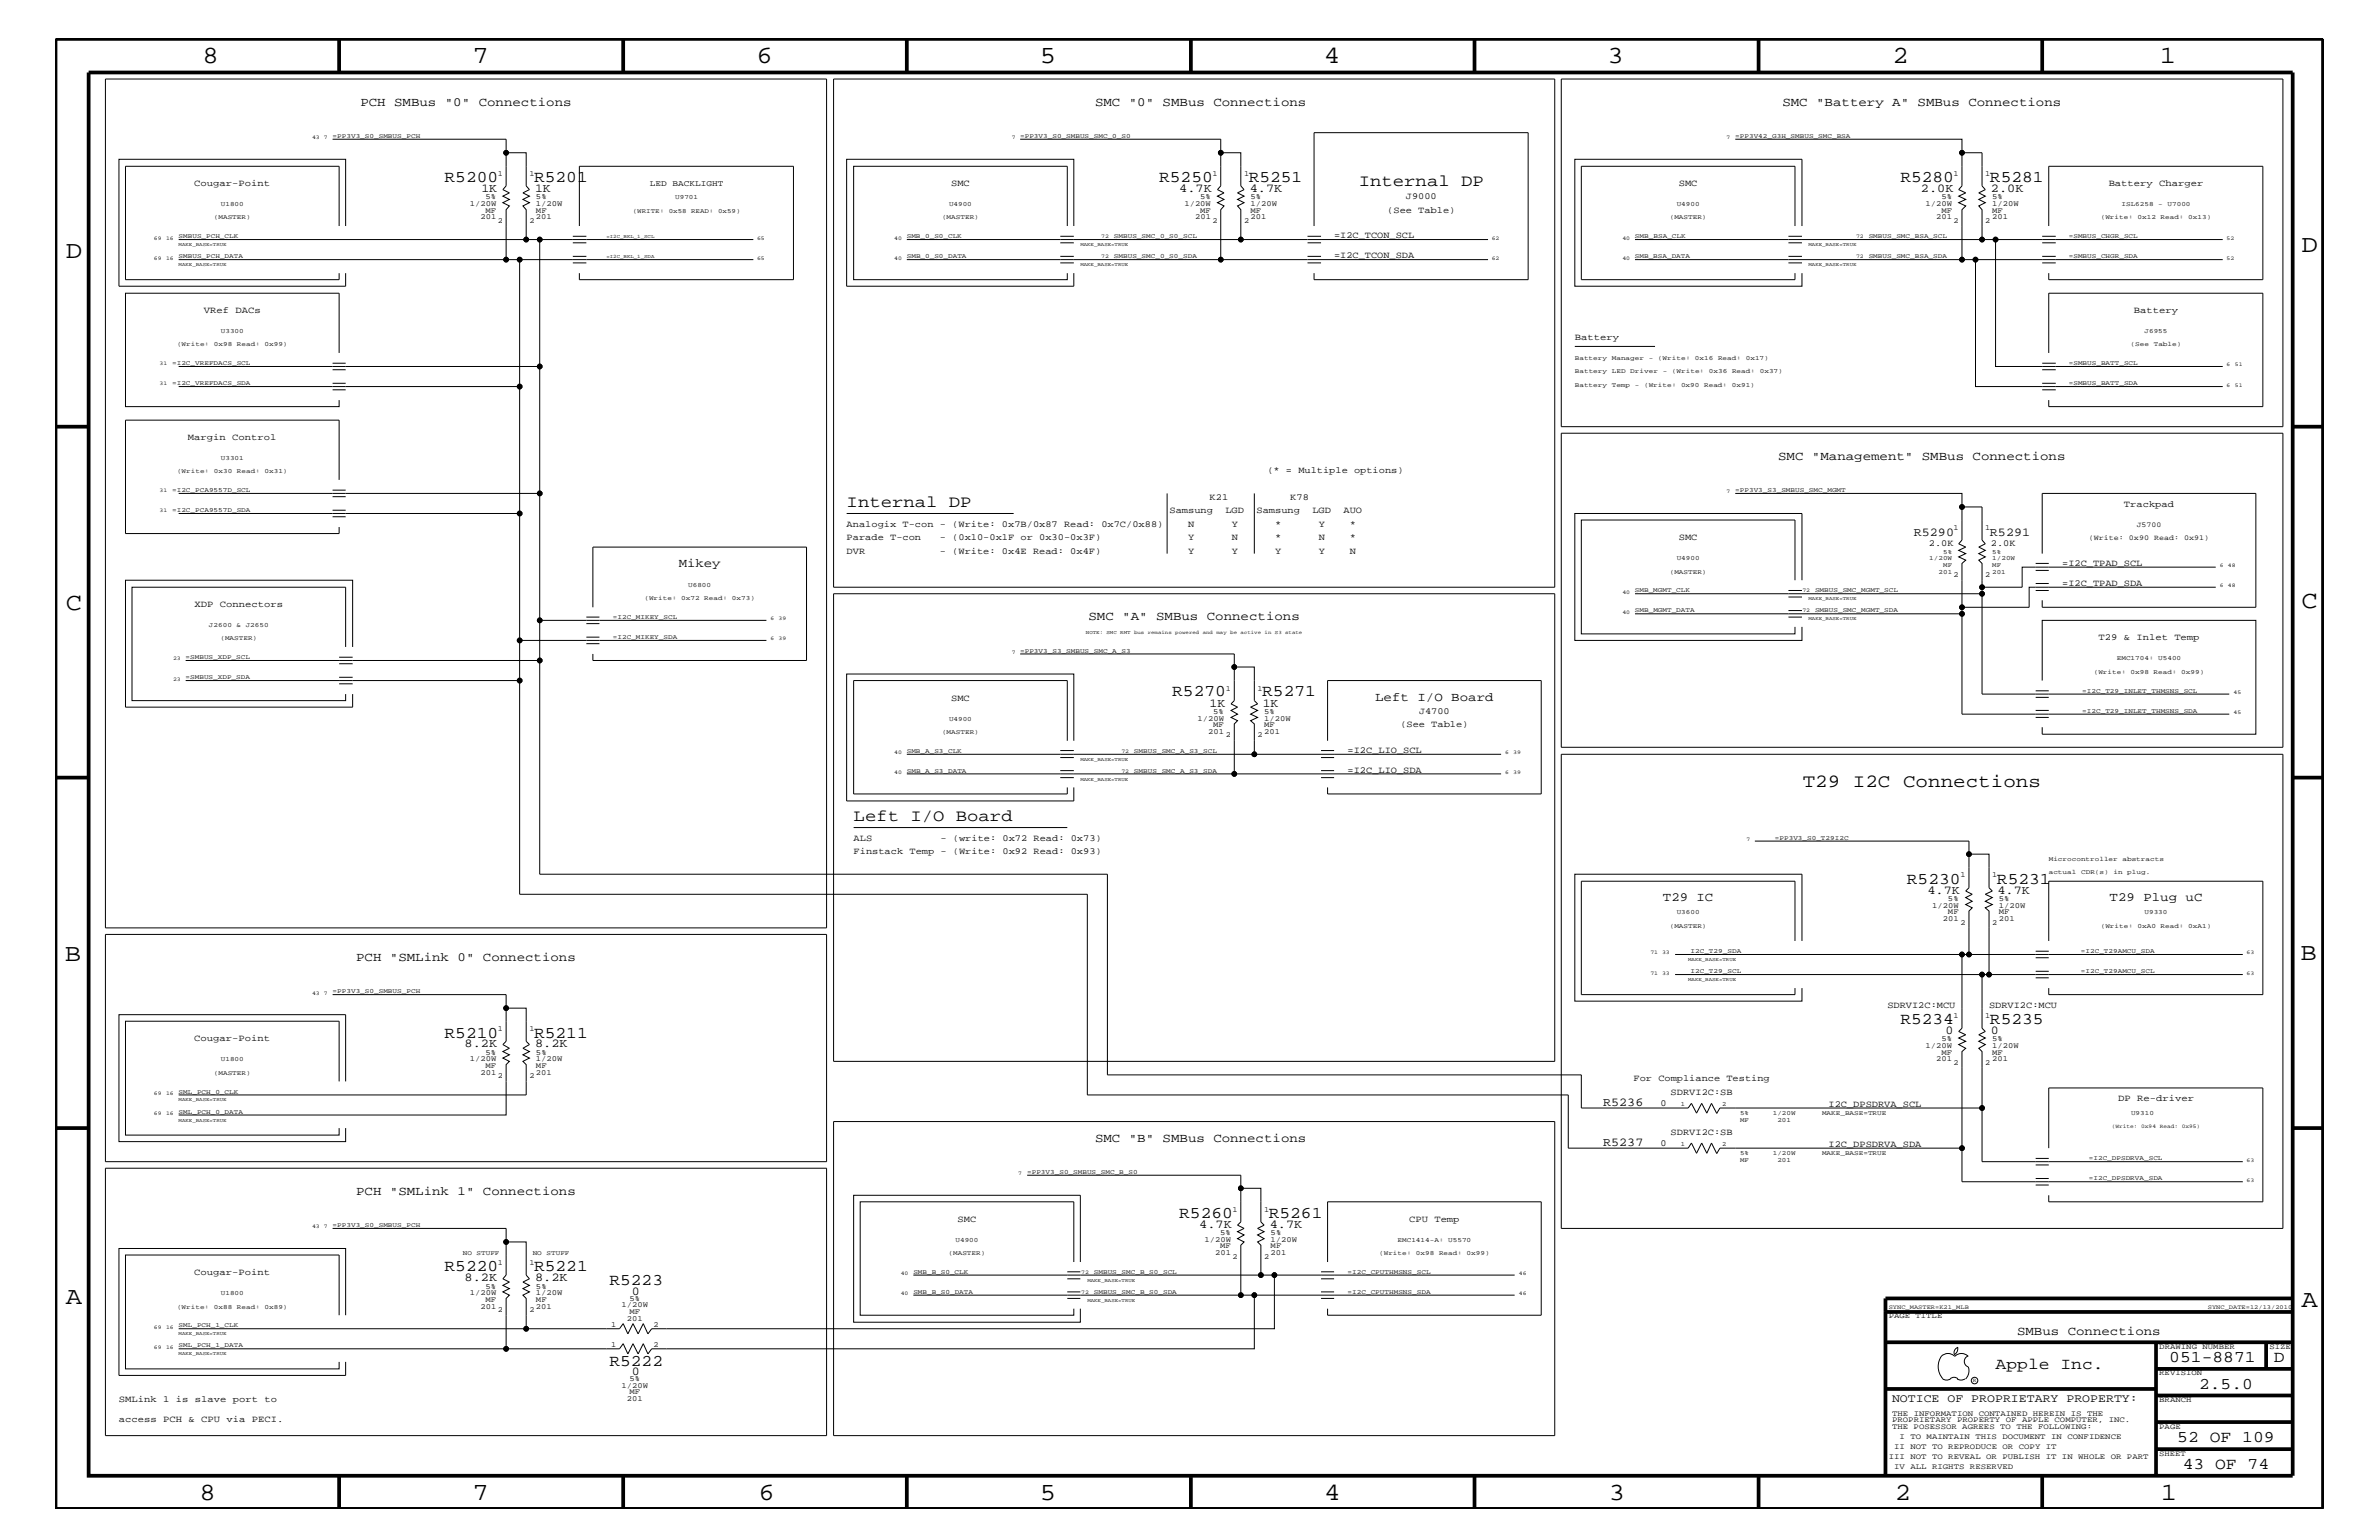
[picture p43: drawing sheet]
<svg xmlns="http://www.w3.org/2000/svg" width="432mm" height="279mm" viewBox="0 0 432 279" stroke-linecap="round" stroke-linejoin="round" font-family="sans-serif">
<defs><g id="words">
<g font-size="4.5">
<text x="36.7" y="11.5">8</text>
<text x="85.8" y="11.5">7</text>
<text x="137.3" y="11.5">6</text>
<text x="188.7" y="11.5">5</text>
<text x="240.3" y="11.5">4</text>
<text x="291.8" y="11.5">3</text>
<text x="343.5" y="11.5">2</text>
<text x="392" y="11.5">1</text>
<text x="11.9" y="46.8">D</text>
<text x="417.7" y="45.7">D</text>
<text x="11.9" y="110.6">C</text>
<text x="417.7" y="110.3">C</text>
<text x="11.8" y="174.3">B</text>
<text x="417.6" y="174.2">B</text>
<text x="11.9" y="236.7">A</text>
<text x="417.7" y="237.1">A</text>
<text x="36.2" y="272.1">8</text>
<text x="85.8" y="272.1">7</text>
<text x="137.7" y="272.1">6</text>
<text x="188.7" y="272.1">5</text>
<text x="240.4" y="272.1">4</text>
<text x="292" y="272.1">3</text>
<text x="343.9" y="272.1">2</text>
<text x="392.2" y="272.1">1</text>
</g>
<text font-size="3.4" x="327.2" y="142.9">T29 I2C Connections</text>
<g font-size="3">
<text x="80.7" y="33">R5200</text>
<text x="96.9" y="33">R5201</text>
<text x="210.4" y="33">R5250</text>
<text x="226.7" y="33">R5251</text>
<text x="246.6" y="33.7">Internal DP</text>
<text x="344.9" y="33">R5280</text>
<text x="361.2" y="33">R5281</text>
<text x="153.7" y="92">Internal DP</text>
<text x="212.8" y="126.4">R5270</text>
<text x="229.1" y="126.4">R5271</text>
<text x="154.9" y="149">Left I/O Board</text>
<text x="346.1" y="160.3">R5230</text>
<text x="362.5" y="160.3">R5231</text>
<text x="344.9" y="185.8">R5234</text>
<text x="361.2" y="185.8">R5235</text>
<text x="80.7" y="188.2">R5210</text>
<text x="96.9" y="188.2">R5211</text>
<text x="214" y="220.9">R5260</text>
<text x="230.3" y="220.9">R5261</text>
<text x="80.7" y="230.7">R5220</text>
<text x="96.9" y="230.7">R5221</text>
<text x="110.6" y="233.2">R5223</text>
<text x="110.6" y="247.8">R5222</text>
<text x="362.2" y="248.4">Apple Inc.</text>
<text x="393.7" y="247.1">051-8871</text>
<text x="399.2" y="252">2.5.0</text>
<text x="412.7" y="247.1">D</text>
<text x="395.2" y="261.6">52 OF 109</text>
<text x="396.2" y="266.6">43 OF 74</text>
</g>
<g font-size="2.3">
<text x="65.4" y="19.2">PCH SMBus &quot;0&quot; Connections</text>
<text x="198.8" y="19.2">SMC &quot;0&quot; SMBus Connections</text>
<text x="323.5" y="19.2">SMC &quot;Battery A&quot; SMBus Connections</text>
<text x="322.7" y="83.5">SMC &quot;Management&quot; SMBus Connections</text>
<text x="123.2" y="102.9">Mikey</text>
<text x="197.6" y="112.6">SMC &quot;A&quot; SMBus Connections</text>
<text x="249.6" y="127.1">Left I/O Board</text>
<text x="301.8" y="163.5">T29 IC</text>
<text x="382.9" y="163.5">T29 Plug uC</text>
<text x="64.6" y="174.4">PCH &quot;SMLink 0&quot; Connections</text>
<text x="198.8" y="207.1">SMC &quot;B&quot; SMBus Connections</text>
<text x="64.6" y="216.9">PCH &quot;SMLink 1&quot; Connections</text>
<text x="366.1" y="242.3">SMBus Connections</text>
</g>
<g font-size="2.2">
<text x="87.4" y="34.8">1K</text>
<text x="97.1" y="34.8">1K</text>
<text x="214" y="34.8">4.7K</text>
<text x="226.8" y="34.8">4.7K</text>
<text x="348.7" y="34.8">2.0K</text>
<text x="361.4" y="34.8">2.0K</text>
<text x="347.4" y="97.3">R5290</text>
<text x="361.2" y="97.3">R5291</text>
<text x="219.5" y="128.2">1K</text>
<text x="229.2" y="128.2">1K</text>
<text x="349.8" y="162.2">4.7K</text>
<text x="362.5" y="162.2">4.7K</text>
<text x="84.3" y="190">8.2K</text>
<text x="97.1" y="190">8.2K</text>
<text x="353.1" y="187.6">0</text>
<text x="361.4" y="187.6">0</text>
<text x="291" y="200.7">R5236</text>
<text x="291" y="208">R5237</text>
<text x="217.7" y="222.8">4.7K</text>
<text x="230.5" y="222.8">4.7K</text>
<text x="84.3" y="232.4">8.2K</text>
<text x="97.1" y="232.4">8.2K</text>
<text x="114.7" y="234.9">0</text>
<text x="114.7" y="249.5">0</text>
</g>
<text font-size="2.1" x="343.4" y="254.4">NOTICE OF PROPRIETARY PROPERTY:</text>
<g font-size="1.7">
<text x="35.3" y="33.7">Cougar-Point</text>
<text x="172.6" y="33.7">SMC</text>
<text x="304.7" y="33.7">SMC</text>
<text x="382.7" y="33.7">Battery Charger</text>
<text x="251.8" y="38.6">(See Table)</text>
<text x="255.2" y="36.2">J9000</text>
<text x="242.1" y="43.2">=I2C_TCON_SCL</text>
<text x="242.1" y="46.8">=I2C_TCON_SDA</text>
<text x="37" y="56.8">VRef DACs</text>
<text x="387.3" y="56.8">Battery</text>
<text x="285.8" y="61.7">Battery</text>
<text x="34.1" y="79.9">Margin Control</text>
<text x="230" y="85.9">(* = Multiple options)</text>
<text x="153.7" y="95.6">Analogix T-con - (Write: 0x7B/0x87 Read: 0x7C/0x88)</text>
<text x="212.3" y="93.2">Samsung</text>
<text x="215.7" y="95.6">N</text>
<text x="219.5" y="90.7">K21</text>
<text x="222.4" y="93.2">LGD</text>
<text x="223.6" y="95.6">Y</text>
<text x="228.1" y="93.2">Samsung</text>
<text x="231.5" y="95.6">*</text>
<text x="234.2" y="90.7">K78</text>
<text x="238.2" y="93.2">LGD</text>
<text x="239.4" y="95.6">Y</text>
<text x="243.8" y="93.2">AUO</text>
<text x="245" y="95.6">*</text>
<text x="385.5" y="92">Trackpad</text>
<text x="153.7" y="100.4">DVR</text>
<text x="153.7" y="98">Parade T-con</text>
<text x="170.6" y="100.4">- (Write: 0x4E Read: 0x4F)</text>
<text x="170.6" y="98">- (0x10-0x1F or 0x30-0x3F)</text>
<text x="215.7" y="100.4">Y</text>
<text x="215.7" y="98">Y</text>
<text x="223.6" y="100.4">Y</text>
<text x="223.6" y="98">N</text>
<text x="231.5" y="100.4">Y</text>
<text x="231.5" y="98">*</text>
<text x="239.4" y="100.4">Y</text>
<text x="239.4" y="98">N</text>
<text x="245" y="100.4">N</text>
<text x="245" y="98">*</text>
<text x="304.7" y="98">SMC</text>
<text x="350.1" y="99.1">2.0K</text>
<text x="361.4" y="99.1">2.0K</text>
<text x="374.3" y="106.3">=I2C_TPAD_SDA</text>
<text x="374.3" y="102.6">=I2C_TPAD_SCL</text>
<text x="35.3" y="110.2">XDP Connectors</text>
<text x="380.9" y="116.2">T29 &amp; Inlet Temp</text>
<text x="172.6" y="127.1">SMC</text>
<text x="254.2" y="131.9">(See Table)</text>
<text x="257.6" y="129.6">J4700</text>
<text x="244.6" y="136.6">=I2C_LIO_SCL</text>
<text x="244.6" y="140.2">=I2C_LIO_SDA</text>
<text x="154.9" y="155">Finstack Temp - (Write: 0x92 Read: 0x93)</text>
<text x="154.9" y="152.6">ALS</text>
<text x="170.7" y="152.6">- (write: 0x72 Read: 0x73)</text>
<text x="342.6" y="182.9">SDRVI2C:MCU</text>
<text x="361" y="182.9">SDRVI2C:MCU</text>
<text x="35.3" y="188.9">Cougar-Point</text>
<text x="296.5" y="196.2">For Compliance Testing</text>
<text x="301.4" y="200.6">0</text>
<text x="303.2" y="198.7">SDRVI2C:SB</text>
<text x="331.9" y="200.9">I2C_DPSDRVA_SCL</text>
<text x="384.4" y="199.8">DP Re-driver</text>
<text x="301.4" y="207.9">0</text>
<text x="303.2" y="205.9">SDRVI2C:SB</text>
<text x="331.9" y="208.1">I2C_DPSDRVA_SDA</text>
<text x="173.8" y="221.7">SMC</text>
<text x="255.8" y="221.7">CPU Temp</text>
<text x="35.3" y="231.3">Cougar-Point</text>
<text x="21.6" y="254.4">SMLink 1 is slave port to</text>
<text x="21.6" y="258">access PCH &amp; CPU via PECI.</text>
</g>
<text font-size="1.5" x="117.9" y="33.7">LED BACKLIGHT</text>
<g font-size="1.4">
<text x="90.3" y="31.9">1</text>
<text x="96.1" y="31.9">1</text>
<text x="220" y="31.9">1</text>
<text x="225.8" y="31.9">1</text>
<text x="354.6" y="31.9">1</text>
<text x="360.3" y="31.9">1</text>
<text x="85.3" y="37.4">1/20W</text>
<text x="87.2" y="39.8">201</text>
<text x="88.1" y="38.6">MF</text>
<text x="88.1" y="36.2">5%</text>
<text x="90.3" y="40.4">2</text>
<text x="96.1" y="40.4">2</text>
<text x="97.3" y="37.4">1/20W</text>
<text x="97.3" y="36.2">5%</text>
<text x="97.3" y="38.6">MF</text>
<text x="97.3" y="39.8">201</text>
<text x="215" y="37.4">1/20W</text>
<text x="216.9" y="39.8">201</text>
<text x="217.8" y="36.2">5%</text>
<text x="217.8" y="38.6">MF</text>
<text x="220" y="40.4">2</text>
<text x="225.8" y="40.4">2</text>
<text x="227" y="37.4">1/20W</text>
<text x="227" y="36.2">5%</text>
<text x="227" y="38.6">MF</text>
<text x="227" y="39.8">201</text>
<text x="349.5" y="37.4">1/20W</text>
<text x="351.5" y="39.8">201</text>
<text x="352.4" y="36.2">5%</text>
<text x="352.4" y="38.6">MF</text>
<text x="354.6" y="40.4">2</text>
<text x="360.3" y="40.4">2</text>
<text x="361.6" y="39.8">201</text>
<text x="361.6" y="37.4">1/20W</text>
<text x="361.6" y="36.2">5%</text>
<text x="361.6" y="38.6">MF</text>
<text x="387.8" y="95.6">J5700</text>
<text x="354.6" y="96.2">1</text>
<text x="360.3" y="96.2">1</text>
<text x="379.1" y="98">(Write: 0x90 Read: 0x91)</text>
<text x="354.6" y="104.7">2</text>
<text x="360.3" y="104.7">2</text>
<text x="222.5" y="125.3">1</text>
<text x="228.3" y="125.3">1</text>
<text x="217.3" y="130.8">1/20W</text>
<text x="220.2" y="131.9">MF</text>
<text x="220.2" y="129.6">5%</text>
<text x="229.4" y="131.9">MF</text>
<text x="229.4" y="130.8">1/20W</text>
<text x="229.4" y="129.6">5%</text>
<text x="219.3" y="133.2">201</text>
<text x="222.5" y="133.8">2</text>
<text x="228.3" y="133.8">2</text>
<text x="229.4" y="133.2">201</text>
<text x="355.9" y="159.2">1</text>
<text x="361.6" y="159.2">1</text>
<text x="350.7" y="164.7">1/20W</text>
<text x="352.6" y="167.1">201</text>
<text x="353.6" y="165.9">MF</text>
<text x="353.6" y="163.5">5%</text>
<text x="355.9" y="167.8">2</text>
<text x="361.6" y="167.8">2</text>
<text x="362.8" y="167.1">201</text>
<text x="362.8" y="165.9">MF</text>
<text x="362.8" y="164.7">1/20W</text>
<text x="362.8" y="163.5">5%</text>
<text x="354.6" y="184.7">1</text>
<text x="360.3" y="184.7">1</text>
<text x="88.1" y="191.4">5%</text>
<text x="90.3" y="187.1">1</text>
<text x="96.1" y="187.1">1</text>
<text x="97.3" y="191.4">5%</text>
<text x="349.5" y="190.2">1/20W</text>
<text x="352.4" y="188.9">5%</text>
<text x="352.4" y="191.4">MF</text>
<text x="361.6" y="188.9">5%</text>
<text x="361.6" y="190.2">1/20W</text>
<text x="361.6" y="191.4">MF</text>
<text x="85.3" y="192.6">1/20W</text>
<text x="87.2" y="195">201</text>
<text x="88.1" y="193.7">MF</text>
<text x="90.3" y="195.6">2</text>
<text x="96.1" y="195.6">2</text>
<text x="97.3" y="192.6">1/20W</text>
<text x="97.3" y="193.7">MF</text>
<text x="97.3" y="195">201</text>
<text x="351.5" y="192.6">201</text>
<text x="354.6" y="193.2">2</text>
<text x="360.3" y="193.2">2</text>
<text x="361.6" y="192.6">201</text>
<text x="223.7" y="219.8">1</text>
<text x="229.4" y="219.8">1</text>
<text x="218.6" y="225.3">1/20W</text>
<text x="220.6" y="227.7">201</text>
<text x="221.5" y="224.1">5%</text>
<text x="221.5" y="226.5">MF</text>
<text x="230.6" y="226.5">MF</text>
<text x="230.6" y="225.3">1/20W</text>
<text x="230.6" y="224.1">5%</text>
<text x="230.6" y="227.7">201</text>
<text x="88.1" y="233.8">5%</text>
<text x="90.3" y="229.6">1</text>
<text x="96.1" y="229.6">1</text>
<text x="97.3" y="233.8">5%</text>
<text x="223.7" y="228.4">2</text>
<text x="229.4" y="228.4">2</text>
<text x="85.3" y="235">1/20W</text>
<text x="87.2" y="237.4">201</text>
<text x="88.1" y="236.2">MF</text>
<text x="90.3" y="238">2</text>
<text x="96.1" y="238">2</text>
<text x="97.3" y="236.2">MF</text>
<text x="97.3" y="235">1/20W</text>
<text x="97.3" y="237.4">201</text>
<text x="112.8" y="237.2">1/20W</text>
<text x="113.8" y="239.6">201</text>
<text x="114.3" y="236">5%</text>
<text x="114.3" y="238.4">MF</text>
<text x="342.8" y="239.2">PAGE TITLE</text>
<text x="110.9" y="240.7">1</text>
<text x="110.9" y="244.4">1</text>
<text x="118.6" y="240.7">2</text>
<text x="118.6" y="244.4">2</text>
<text x="391.9" y="244.7">DRAWING NUMBER</text>
<text x="411.9" y="244.7">SIZE</text>
<text x="112.8" y="251.7">1/20W</text>
<text x="114.3" y="250.6">5%</text>
<text x="391.9" y="249.5">REVISION</text>
<text x="113.8" y="254.2">201</text>
<text x="114.3" y="252.9">MF</text>
<text x="343.4" y="256.8">THE INFORMATION CONTAINED HEREIN IS THE</text>
<text x="391.9" y="254.4">BRANCH</text>
<text x="343.4" y="259.3">THE POSESSOR AGREES TO THE FOLLOWING:</text>
<text x="343.4" y="258">PROPRIETARY PROPERTY OF APPLE COMPUTER, INC.</text>
<text x="343.8" y="262.9">II NOT TO REPRODUCE OR COPY IT</text>
<text x="344.8" y="261.1">I TO MAINTAIN THIS DOCUMENT IN CONFIDENCE</text>
<text x="391.9" y="259.3">PAGE</text>
<text x="342.8" y="264.7">III NOT TO REVEAL OR PUBLISH IT IN WHOLE OR PART</text>
<text x="343.8" y="266.6">IV ALL RIGHTS RESERVED</text>
<text x="391.9" y="264.1">SHEET</text>
</g>
<g font-size="1.2">
<text x="60.4" y="25">=PP3V3_S0_SMBUS_PCH</text>
<text x="185.2" y="25">=PP3V3_S0_SMBUS_SMC_0_S0</text>
<text x="315" y="25">=PP3V42_G3H_SMBUS_SMC_BSA</text>
<text x="38.8" y="39.8">(MASTER)</text>
<text x="40.1" y="37.4">U1800</text>
<text x="114.9" y="38.6">(WRITE: 0x58 READ: 0x59)</text>
<text x="122.6" y="36.2">U9701</text>
<text x="171" y="39.8">(MASTER)</text>
<text x="172.3" y="37.4">U4900</text>
<text x="303.1" y="39.8">(MASTER)</text>
<text x="304.3" y="37.4">U4900</text>
<text x="381.3" y="39.8">(Write:</text>
<text x="385.1" y="37.4">ISL6258</text>
<text x="388" y="39.8">0x12</text>
<text x="391.7" y="37.4">-</text>
<text x="392.2" y="39.8">Read:</text>
<text x="393.4" y="37.4">U7000</text>
<text x="397.2" y="39.8">0x13)</text>
<text x="32.4" y="43.2">SMBUS_PCH_CLK</text>
<text x="32.4" y="46.8">SMBUS_PCH_DATA</text>
<text x="164.6" y="46.8">SMB_0_S0_DATA</text>
<text x="164.6" y="43.2">SMB_0_S0_CLK</text>
<text x="202.2" y="46.8">SMBUS_SMC_0_S0_SDA</text>
<text x="202.2" y="43.2">SMBUS_SMC_0_S0_SCL</text>
<text x="296.8" y="46.8">SMB_BSA_DATA</text>
<text x="296.8" y="43.2">SMB_BSA_CLK</text>
<text x="339.2" y="46.8">SMBUS_SMC_BSA_SDA</text>
<text x="339.2" y="43.2">SMBUS_SMC_BSA_SCL</text>
<text x="375.5" y="46.8">=SMBUS_CHGR_SDA</text>
<text x="375.5" y="43.2">=SMBUS_CHGR_SCL</text>
<text x="32.1" y="62.9">(Write:</text>
<text x="38.8" y="62.9">0x98</text>
<text x="40.1" y="60.4">U3300</text>
<text x="43" y="62.9">Read:</text>
<text x="48" y="62.9">0x99)</text>
<text x="285.8" y="65.3">Battery</text>
<text x="292.5" y="65.3">Manager</text>
<text x="299.3" y="65.3">-</text>
<text x="300.9" y="65.3">(Write:</text>
<text x="307.6" y="65.3">0x16</text>
<text x="311.8" y="65.3">Read:</text>
<text x="316.9" y="65.3">0x17)</text>
<text x="386.7" y="62.9">(See</text>
<text x="389.3" y="60.4">J6955</text>
<text x="390.9" y="62.9">Table)</text>
<text x="31.2" y="69.9">=I2C_VREFDACS_SDA</text>
<text x="31.2" y="66.2">=I2C_VREFDACS_SCL</text>
<text x="285.8" y="70.1">Battery</text>
<text x="285.8" y="67.7">Battery</text>
<text x="292.5" y="70.1">Temp</text>
<text x="292.5" y="67.7">LED</text>
<text x="295.9" y="67.7">Driver</text>
<text x="296.7" y="70.1">-</text>
<text x="298.4" y="70.1">(Write:</text>
<text x="301.8" y="67.7">-</text>
<text x="303.5" y="67.7">(Write:</text>
<text x="305.1" y="70.1">0x90</text>
<text x="309.3" y="70.1">Read:</text>
<text x="310.2" y="67.7">0x36</text>
<text x="314.3" y="70.1">0x91)</text>
<text x="314.4" y="67.7">Read:</text>
<text x="319.4" y="67.7">0x37)</text>
<text x="375.5" y="66.2">=SMBUS_BATT_SCL</text>
<text x="375.5" y="69.9">=SMBUS_BATT_SDA</text>
<text x="40.1" y="83.5">U3301</text>
<text x="31.2" y="89.3">=I2C_PCA9557D_SCL</text>
<text x="32.1" y="85.9">(Write:</text>
<text x="38.8" y="85.9">0x30</text>
<text x="43" y="85.9">Read:</text>
<text x="48" y="85.9">0x31)</text>
<text x="315" y="89.3">=PP3V3_S3_SMBUS_SMC_MGMT</text>
<text x="31.2" y="92.9">=I2C_PCA9557D_SDA</text>
<text x="304.3" y="101.6">U4900</text>
<text x="350.2" y="101.6">1/20W</text>
<text x="352.7" y="100.4">5%</text>
<text x="361.6" y="100.4">5%</text>
<text x="361.6" y="101.6">1/20W</text>
<text x="124.9" y="106.5">U6800</text>
<text x="296.8" y="107.5">SMB_MGMT_CLK</text>
<text x="303.1" y="104.1">(MASTER)</text>
<text x="329.4" y="107.5">SMBUS_SMC_MGMT_SCL</text>
<text x="351.9" y="104.1">201</text>
<text x="352.7" y="102.9">MF</text>
<text x="361.6" y="102.9">MF</text>
<text x="361.6" y="104.1">201</text>
<text x="37.9" y="113.7">J2600</text>
<text x="42.9" y="113.7">&amp;</text>
<text x="44.6" y="113.7">J2650</text>
<text x="111.3" y="112.3">=I2C_MIKEY_SCL</text>
<text x="117" y="108.9">(Write:</text>
<text x="123.7" y="108.9">0x72</text>
<text x="127.8" y="108.9">Read:</text>
<text x="132.9" y="108.9">0x73)</text>
<text x="296.8" y="111.1">SMB_MGMT_DATA</text>
<text x="329.4" y="111.1">SMBUS_SMC_MGMT_SDA</text>
<text x="33.7" y="119.6">=SMBUS_XDP_SCL</text>
<text x="40" y="116.2">(MASTER)</text>
<text x="111.3" y="115.9">=I2C_MIKEY_SDA</text>
<text x="185.2" y="118.4">=PP3V3_S3_SMBUS_SMC_A_S3</text>
<text x="384.2" y="119.8">EMC1704:</text>
<text x="391.7" y="119.8">U5400</text>
<text x="33.7" y="123.2">=SMBUS_XDP_SDA</text>
<text x="378" y="125.7">=I2C_T29_INLET_THMSNS_SCL</text>
<text x="380" y="122.3">(Write:</text>
<text x="386.7" y="122.3">0x98</text>
<text x="390.9" y="122.3">Read:</text>
<text x="395.9" y="122.3">0x99)</text>
<text x="172.3" y="130.8">U4900</text>
<text x="378" y="129.3">=I2C_T29_INLET_THMSNS_SDA</text>
<text x="164.6" y="136.6">SMB_A_S3_CLK</text>
<text x="171" y="133.2">(MASTER)</text>
<text x="205.8" y="136.6">SMBUS_SMC_A_S3_SCL</text>
<text x="164.6" y="140.2">SMB_A_S3_DATA</text>
<text x="205.8" y="140.2">SMBUS_SMC_A_S3_SDA</text>
<text x="322.2" y="152.3">=PP3V3_S0_T29I2C</text>
<text x="371.9" y="156.2">Microcontroller</text>
<text x="371.9" y="158.6">actual</text>
<text x="377.7" y="158.6">CDR(s)</text>
<text x="383.6" y="158.6">in</text>
<text x="385.2" y="156.2">abstracts</text>
<text x="386.1" y="158.6">plug.</text>
<text x="304.3" y="165.9">U3600</text>
<text x="389.3" y="165.9">U9330</text>
<text x="303.1" y="168.3">(MASTER)</text>
<text x="306.8" y="172.9">I2C_T29_SDA</text>
<text x="377.7" y="172.9">=I2C_T29AMCU_SDA</text>
<text x="381.3" y="168.3">(Write:</text>
<text x="388" y="168.3">0xA0</text>
<text x="392.2" y="168.3">Read:</text>
<text x="397.2" y="168.3">0xA1)</text>
<text x="306.8" y="176.6">I2C_T29_SCL</text>
<text x="377.7" y="176.6">=I2C_T29AMCU_SCL</text>
<text x="60.4" y="180.2">=PP3V3_S0_SMBUS_PCH</text>
<text x="38.8" y="195">(MASTER)</text>
<text x="40.1" y="192.6">U1800</text>
<text x="32.4" y="198.4">SML_PCH_0_CLK</text>
<text x="32.4" y="202">SML_PCH_0_DATA</text>
<text x="305.1" y="200.7">1</text>
<text x="312.6" y="200.7">2</text>
<text x="315.8" y="203.5">MF</text>
<text x="315.8" y="202.3">5%</text>
<text x="321.8" y="202.3">1/20W</text>
<text x="322.6" y="203.5">201</text>
<text x="330.7" y="202.3">MAKE_BASE=TRUE</text>
<text x="386.8" y="202.3">U9310</text>
<text x="305.1" y="208">1</text>
<text x="312.6" y="208">2</text>
<text x="315.8" y="209.6">5%</text>
<text x="321.8" y="209.6">1/20W</text>
<text x="330.7" y="209.6">MAKE_BASE=TRUE</text>
<text x="186.4" y="213">=PP3V3_S0_SMBUS_SMC_B_S0</text>
<text x="315.8" y="210.8">MF</text>
<text x="322.6" y="210.8">201</text>
<text x="379.1" y="214.2">=I2C_DPSDRVA_SDA</text>
<text x="379.1" y="210.5">=I2C_DPSDRVA_SCL</text>
<text x="60.4" y="222.6">=PP3V3_S0_SMBUS_PCH</text>
<text x="84" y="227.7">NO</text>
<text x="86.5" y="227.7">STUFF</text>
<text x="96.7" y="227.7">NO</text>
<text x="99.2" y="227.7">STUFF</text>
<text x="172.2" y="227.7">(MASTER)</text>
<text x="173.4" y="225.3">U4900</text>
<text x="250.3" y="227.7">(Write:</text>
<text x="253.7" y="225.3">EMC1414-A:</text>
<text x="257" y="227.7">0x98</text>
<text x="261.2" y="227.7">Read:</text>
<text x="262.9" y="225.3">U5570</text>
<text x="266.2" y="227.7">0x99)</text>
<text x="165.8" y="231.1">SMB_B_S0_CLK</text>
<text x="198.5" y="231.1">SMBUS_SMC_B_S0_SCL</text>
<text x="244.6" y="231.1">=I2C_CPUTHMSNS_SCL</text>
<text x="32.1" y="237.4">(Write:</text>
<text x="38.8" y="237.4">0x88</text>
<text x="40.1" y="235">U1800</text>
<text x="43" y="237.4">Read:</text>
<text x="48" y="237.4">0x89)</text>
<text x="165.8" y="234.7">SMB_B_S0_DATA</text>
<text x="198.5" y="234.7">SMBUS_SMC_B_S0_SDA</text>
<text x="244.6" y="234.7">=I2C_CPUTHMSNS_SDA</text>
<text x="32.4" y="244.5">SML_PCH_1_DATA</text>
<text x="32.4" y="240.8">SML_PCH_1_CLK</text>
</g>
<g font-size="1.1">
<text x="342.8" y="237.4">SYNC_MASTER=K21_MLB</text>
<text x="400.7" y="237.4">SYNC_DATE=12/13/2010</text>
</g>
<g font-size="1">
<text x="56.6" y="25.3">43 7</text>
<text x="183.6" y="25.3">7</text>
<text x="313.4" y="25.3">7</text>
<text x="27.9" y="47.1">69</text>
<text x="27.9" y="43.5">69</text>
<text x="30.1" y="47.1">16</text>
<text x="30.1" y="43.5">16</text>
<text x="137.4" y="43.5">65</text>
<text x="137.4" y="47.1">65</text>
<text x="162.3" y="47.1">40</text>
<text x="162.3" y="43.5">40</text>
<text x="199.9" y="46.8">72</text>
<text x="199.9" y="43.2">72</text>
<text x="270.8" y="43.5">62</text>
<text x="270.8" y="47.1">62</text>
<text x="294.5" y="47.1">40</text>
<text x="294.5" y="43.5">40</text>
<text x="336.9" y="43.2">72</text>
<text x="336.9" y="46.8">72</text>
<text x="404.1" y="43.5">52</text>
<text x="404.1" y="47.1">52</text>
<text x="29" y="66.2">31</text>
<text x="29" y="69.9">31</text>
<text x="404.1" y="70.1">6</text>
<text x="404.1" y="66.5">6</text>
<text x="405.6" y="66.5">51</text>
<text x="405.6" y="70.1">51</text>
<text x="29" y="89.3">31</text>
<text x="313.4" y="89.5">7</text>
<text x="29" y="92.9">31</text>
<text x="294.5" y="107.7">40</text>
<text x="327.2" y="107.5">72</text>
<text x="402.9" y="102.9">6</text>
<text x="402.9" y="106.5">6</text>
<text x="404.4" y="106.5">48</text>
<text x="404.4" y="102.9">48</text>
<text x="139.9" y="112.6">6</text>
<text x="141.3" y="112.6">39</text>
<text x="294.5" y="111.4">40</text>
<text x="327.2" y="111.1">72</text>
<text x="31.4" y="119.8">23</text>
<text x="139.9" y="116.2">6</text>
<text x="141.3" y="116.2">39</text>
<text x="183.6" y="118.6">7</text>
<text x="31.4" y="123.5">23</text>
<text x="405.4" y="125.9">45</text>
<text x="405.4" y="129.6">45</text>
<text x="162.3" y="136.8">40</text>
<text x="203.5" y="136.6">72</text>
<text x="273.2" y="136.8">6</text>
<text x="274.7" y="136.8">39</text>
<text x="162.3" y="140.4">40</text>
<text x="203.5" y="140.2">72</text>
<text x="273.2" y="140.4">6</text>
<text x="274.7" y="140.4">39</text>
<text x="317" y="152.6">7</text>
<text x="299.5" y="173.2">71 33</text>
<text x="407.8" y="173.2">63</text>
<text x="299.5" y="176.8">71 33</text>
<text x="407.8" y="176.8">63</text>
<text x="56.6" y="180.5">43 7</text>
<text x="27.9" y="202.3">69</text>
<text x="27.9" y="198.7">69</text>
<text x="30.1" y="202.3">16</text>
<text x="30.1" y="198.7">16</text>
<text x="383.3" y="204.7">(Write: 0x94 Read: 0x95)</text>
<text x="184.8" y="213.2">7</text>
<text x="407.8" y="214.4">63</text>
<text x="407.8" y="210.8">63</text>
<text x="56.6" y="222.9">43 7</text>
<text x="163.5" y="231.3">40</text>
<text x="196.3" y="231.1">72</text>
<text x="275.7" y="231.3">46</text>
<text x="163.5" y="235">40</text>
<text x="196.3" y="234.7">72</text>
<text x="275.7" y="235">46</text>
<text x="27.9" y="244.7">69</text>
<text x="27.9" y="241.1">69</text>
<text x="30.1" y="244.7">16</text>
<text x="30.1" y="241.1">16</text>
<text x="358.1" y="250.7">R</text>
</g>
<g font-size=".9">
<text x="32.4" y="44.6">MAKE_BASE=TRUE</text>
<text x="110.1" y="46.8">=I2C_BKL_1_SDA</text>
<text x="110.1" y="43.2">=I2C_BKL_1_SCL</text>
<text x="196.1" y="44.6">MAKE_BASE=TRUE</text>
<text x="328.3" y="44.6">MAKE_BASE=TRUE</text>
<text x="32.4" y="48.3">MAKE_BASE=TRUE</text>
<text x="196.1" y="48.3">MAKE_BASE=TRUE</text>
<text x="328.3" y="48.3">MAKE_BASE=TRUE</text>
<text x="328.3" y="108.9">MAKE_BASE=TRUE</text>
<text x="328.3" y="112.6">MAKE_BASE=TRUE</text>
<text x="197.1" y="115">NOTE: SMC RMT bus remains powered and may be active in S3 state</text>
<text x="196.1" y="138">MAKE_BASE=TRUE</text>
<text x="196.1" y="141.7">MAKE_BASE=TRUE</text>
<text x="306.4" y="178">MAKE_BASE=TRUE</text>
<text x="306.4" y="174.4">MAKE_BASE=TRUE</text>
<text x="32.4" y="199.8">MAKE_BASE=TRUE</text>
<text x="32.4" y="203.5">MAKE_BASE=TRUE</text>
<text x="197.4" y="232.6">MAKE_BASE=TRUE</text>
<text x="197.4" y="236.2">MAKE_BASE=TRUE</text>
<text x="32.4" y="245.9">MAKE_BASE=TRUE</text>
<text x="32.4" y="242.3">MAKE_BASE=TRUE</text>
</g>
</g></defs>
<g fill="none" stroke="#000" stroke-width=".18">
<path d="M19.1 14.3h130.9v154h-130.9zM151.3 14.3h130.9v92.2h-130.9zM283.4 14.3h131v63.1h-131zM60.4 25.3h31.5v2.4h3.6v6l.6 .7-1.2 .6 1.2 .6-1.2 .6 1.2 .6-1.2 .6 .6 .6v5.5M91.9 27.7v6l-.6 .7 1.2 .6-1.2 .6 1.2 .6-1.2 .6 1.2 .6-.6 .6v9.1h2.4M185.2 25.3h36.4v2.4h3.6v6l.6 .7-1.2 .6 1.2 .6-1.2 .6 1.2 .6-1.2 .6 .6 .6v5.5M221.6 27.7v6l-.6 .7 1.2 .6-1.2 .6 1.2 .6-1.2 .6 1.2 .6-.6 .6v9.1h48.5M315 25.3h41.1v2.4h3.6v6l.6 .7-1.1 .6 1.1 .6-1.1 .6 1.1 .6-1.1 .6 .5 .6v5.5M356.1 27.7v6l-.6 .7 1.3 .6-1.3 .6 1.3 .6-1.3 .6 1.3 .6-.7 .6v9.1h2.5M32.4 47.1h59.5M32.4 43.5h104.3M61.6 41v-10.8h-38.8v20.5h38.8v-1.1"/>
<path d="M62.7 41v-12.1h-41.1v23h41.1v-2.3M94.3 47.1h42.4M94.3 47.1v115.1h103.1v36.5h87.2v9.6h21.8l.6-.9 .9 1.8 1-1.8 .9 1.8 .8-1.8 1 1.8M98 43.5v115.1h103v36.4h86v6h19.4l.6-.8 .9 1.8 1-1.8 .9 1.8 .8-1.8 1 1.8M104 47.7h2.4M104 46.5h2.4M104 44.1h2.4M104 42.9h2.4M105.2 41v-10.8h38.8v20.5h-38.8v-1.1M164.6 47.1h57M164.6 43.5h105.5M192.4 47.7h2.5"/>
<path d="M192.4 46.5h2.5M192.4 44.1h2.5M192.4 42.9h2.5M193.7 41v-10.8h-38.8v20.5h38.8v-1.1M194.9 41v-12.1h-41.2v23h41.2v-2.3M237.3 47.7h2.5M237.3 46.5h2.5M237.3 44.1h2.5M237.3 42.9h2.5M238.5 41v-16.9h38.9v26.6h-38.9v-1.1M296.8 47.1h59.3M296.8 43.5h65.4"/>
<path d="M324.6 47.7h2.5M324.6 46.5h2.5M324.6 44.1h2.5M324.6 42.9h2.5M325.8 41v-10.8h-38.8v20.5h38.8v-1.1M327.1 41v-12.1h-41.3v23h41.3v-2.3M370.7 47.7h2.4M370.7 46.5h2.4M370.7 44.1h2.4M370.7 42.9h2.4M371.9 41v-10.8h38.8v20.5h-38.8v-1.1M403.4 43.5h-41.2v23h41.2"/>
<path d="M403.4 47.1h-44.8v23h44.8M32.4 70.1h61.9M32.4 66.5h65.6M60.4 70.7h2.3M60.4 69.5h2.3M60.4 67.1h2.3M60.4 65.9h2.3M61.6 64v-10.8h-38.8v20.6h38.8v-1.2M283.4 78.6h131v57h-131zM285.8 62.9h14.6M370.7 70.7h2.4M370.7 69.5h2.4"/>
<path d="M370.7 67.1h2.4M370.7 65.9h2.4M371.9 64v-10.8h38.8v20.6h-38.8v-1.2M32.4 93.2h61.9M32.4 89.5h65.6M60.4 93.8h2.3M60.4 92.6h2.3M60.4 90.1h2.3M60.4 88.9h2.3M61.6 87.1v-10.9h-38.8v20.6h38.8v-1.2M153.7 93.2h30.3M211.8 89.5v10.9"/>
<path d="M227.7 89.5v10.9M315 89.5h41.1v2.5h3.6v6l.6 .7-1.1 .6 1.1 .6-1.1 .5 1.1 .6-1.1 .6 .5 .6v4.3h7.3v-3.6h35.2M356.1 92v6l-.6 .7 1.3 .6-1.3 .6 1.3 .5-1.3 .6 1.3 .6-.7 .6v8h12.2v-3.7h33.9M33.7 119.8h64.3M61.6 119.2h2.4M62.7 117.4v-10.9h-38.7v20.6h38.7v-1.2M64 117.4v-12.1h-41.2v23h41.2v-2.4M94.3 116.2h44.8M98 112.6h41.1M106.4 112h2.4M106.4 113.1h2.4M106.4 116.8h2.4"/>
<path d="M106.4 115.6h2.4M107.6 110.2v-10.9h38.8v20.5h-38.8v-1.2M151.3 107.7h130.9v84.9h-130.9zM185.2 118.6h38.8v2.4h3.7v6.1l.6 .6-1.3 .6 1.3 .6-1.3 .7 1.3 .6-1.3 .6 .7 .5v5.5M296.8 107.7h62.9M324.6 108.3h2.5M324.6 107.1h2.5M324.6 112h2.5M324.6 110.8h2.5M325.8 105.3v-11h-38.8v20.7h38.8v-1.3M327.1 105.3v-12.1h-41.3v23h41.3v-2.5M356.1 110.2v1.2h-59.3"/>
<path d="M356.1 111.4v18.2h48.5M359.7 106.5v19.4h44.9M369.5 107.1h2.4M369.5 103.5h2.4M369.5 102.2h2.4M369.5 105.9h2.4M370.7 100.4v-10.9h38.7v20.7h-38.7v-1.3M33.7 123.5h60.6M61.6 120.4h2.4M61.6 124.1h2.4M61.6 122.9h2.4M164.6 136.8h107.9"/>
<path d="M192.4 139.8h2.5M192.4 137.4h2.5M192.4 136.2h2.5M193.7 134.4v-10.9h-38.8v20.5h38.8v-1.1M194.9 134.4v-12.1h-41.2v23h41.2v-2.4M224 121v6.1l-.6 .6 1.2 .6-1.2 .6 1.2 .7-1.2 .6 1.2 .6-.6 .5v9.1h48.5M239.8 139.8h2.3M239.8 137.4h2.3M239.8 136.2h2.3M241 134.4v-10.9h38.7v20.5h-38.7v-1.1M283.4 136.8h131v86.1h-131zM369.5 126.5h2.4"/>
<path d="M369.5 125.3h2.4M369.5 130.2h2.4M369.5 128.9h2.4M370.7 123.5v-10.9h38.7v20.6h-38.7v-1.3M154.9 150.1h38.8M164.6 140.4h59.4M192.4 141.1h2.5M239.8 141.1h2.3M318.5 152.6h38.9v2.4h3.6v6.1l.6 .6-1.3 .5 1.3 .6-1.3 .7 1.3 .6-1.3 .6 .7 .6v11.5M357.4 155v6.1l-.6 .6 1.2 .5-1.2 .6 1.2 .7-1.2 .6 1.2 .6-.6 .6v7.9M19.1 169.5h130.9v41.3h-130.9zM304 176.8h55.7"/>
<path d="M304 173.2h103.1M325.8 170.7v-10.8h-38.8v20.6h38.8v-1.2M327.1 170.7v-12.1h-41.3v23h41.3v-2.3M356.1 173.2v13.3l-.6 .6 1.3 .6-1.3 .6 1.3 .6-1.3 .6 1.3 .7-.7 .6v23.6h51M361 176.8h-1.3v9.7l.6 .6-1.1 .6 1.1 .6-1.1 .6 1.1 .6-1.1 .7 .5 .6v20h47.4M361 176.8h46.1M369.5 177.4h2.4M369.5 176.2h2.4M369.5 173.8h2.4M369.5 172.6h2.4M371.9 170.7v-10.8h38.8v20.6h-38.8v-1.2M32.4 198.7h63.1v-5.5l-.6-.6 1.2-.6-1.2-.6 1.2-.6-1.2-.6 1.2-.7-.6-.6v-6h-3.6v6l-.6 .6 1.2 .7-1.2 .6 1.2 .6-1.2 .6 1.2 .6-.6 .6v9.1h-59.5"/>
<path d="M60.4 180.5h31.5v2.4M61.6 196.2v-10.9h-38.8v20.6h38.8v-1.2M62.7 196.2v-12.1h-41.1v23h41.1v-2.4M19.1 211.9h130.9v48.6h-130.9zM151.3 203.5h130.9v57h-130.9zM186.4 213.2h38.8v2.4h3.7v6.1l.5 .6-1.1 .6 1.1 .6-1.1 .6 1.1 .6-1.1 .6 .6 .6v5.4M225.2 215.6v6.1l-.6 .6 1.2 .6-1.2 .6 1.2 .6-1.2 .6 1.2 .6-.6 .6v9.1h-59.4M356.1 208.3h-43.9l-.6 1M359.7 201h-47.5l-.6 1M369.5 215h2.4M369.5 213.8h2.4M369.5 211.4h2.4"/>
<path d="M369.5 210.2h2.4M371.9 208.3v-10.9h38.8v20.6h-38.8v-1.1M60.4 222.9h31.5v2.4M61.6 238.6v-10.9h-38.8v20.7h38.8v-1.3M62.7 238.6v-12.1h-41.1v23h41.1v-2.4M165.8 231.3h65.5M193.7 235.6h2.4M193.7 234.4h2.4M193.7 232h2.4M193.7 230.7h2.4M194.9 229v-11h-38.8v20.6h38.8v-1.2M196.1 229v-12.1h-41.2v23h41.2v-2.5"/>
<path d="M225.2 235h2.5M239.8 235.6h2.3M239.8 234.4h2.3M239.8 232h2.3M239.8 230.7h2.3M241 229v-11h38.7v20.6h-38.7v-1.2M274.9 235h-47.2v9.7h-109.4l-.7 .9-.8-1.8-1 1.8-.9-1.8-.9 1.8-.9-1.8-.7 .9h-20.5v-9.1l.6-.6-1.2-.6 1.2-.6-1.2-.6 1.2-.6-1.2-.6 .6-.7v-6h3.6v6l.6 .7-1.2 .6 1.2 .6-1.2 .6 1.2 .6-1.2 .6 .6 .6v5.5M274.9 231.3h-43.6v9.8h-113l-.7 .9-.8-1.9-1 1.9-.9-1.9-.9 1.9-.9-1.9-.7 1h-80M32.4 244.7h59.5M352.3 246.1a1.69 1.69 0 0 1 2.5 0 1.72 1.72 0 0 1 2.4 0M352.4 246a3.2 3.2 0 0 0 .4 4.3l.8 .1 .4-.2M354 250.2l.7-.3 .7 .3"/>
<path d="M355.2 250.2l.7 .2 .7-.2M355.3 244.4v.3a1.18 1.18 0 0 1-.6 1.1M355.4 244.4a.99 .99 0 0 0-.6 1.4M357.2 246a1.04 1.04 0 0 0-.7 1 1.04 1.04 0 0 0 .7 1M357.3 248l.1 .7a2.11 2.11 0 0 1-.6 1.5"/>
<circle cx="91.9" cy="27.7" r=".42"/>
<circle cx="221.6" cy="27.7" r=".42"/>
<circle cx="356.1" cy="27.7" r=".42"/>
<circle cx="91.9" cy="47.1" r=".42"/>
<circle cx="94.3" cy="47.1" r=".42"/>
<circle cx="95.5" cy="43.5" r=".42"/>
<circle cx="98" cy="43.5" r=".42"/>
<circle cx="221.6" cy="47.1" r=".42"/>
<circle cx="225.2" cy="43.5" r=".42"/>
<circle cx="356.1" cy="47.1" r=".42"/>
<circle cx="358.6" cy="47.1" r=".42"/>
<circle cx="359.7" cy="43.5" r=".42"/>
<circle cx="362.2" cy="43.5" r=".42"/>
<circle cx="94.3" cy="70.1" r=".42"/>
<circle cx="98" cy="66.5" r=".42"/>
<circle cx="94.3" cy="93.2" r=".42"/>
<circle cx="98" cy="89.5" r=".42"/>
<circle cx="356.1" cy="92" r=".42"/>
<circle cx="94.3" cy="116.2" r=".42"/>
<circle cx="98" cy="119.8" r=".42"/>
<circle cx="98" cy="112.6" r=".42"/>
<circle cx="356.1" cy="110.2" r=".42"/>
<circle cx="356.1" cy="111.4" r=".42"/>
<circle cx="359.7" cy="107.7" r=".42"/>
<circle cx="359.7" cy="106.5" r=".42"/>
<circle cx="94.3" cy="123.5" r=".42"/>
<circle cx="224" cy="121" r=".42"/>
<circle cx="227.7" cy="136.8" r=".42"/>
<circle cx="224" cy="140.4" r=".42"/>
<circle cx="357.4" cy="155" r=".42"/>
<circle cx="356.1" cy="173.2" r=".42"/>
<circle cx="357.4" cy="173.2" r=".42"/>
<circle cx="359.7" cy="176.8" r=".42"/>
<circle cx="361" cy="176.8" r=".42"/>
<circle cx="91.9" cy="182.9" r=".42"/>
<circle cx="225.2" cy="215.6" r=".42"/>
<circle cx="356.1" cy="208.3" r=".42"/>
<circle cx="359.7" cy="201" r=".42"/>
<circle cx="91.9" cy="225.3" r=".42"/>
<circle cx="225.2" cy="235" r=".42"/>
<circle cx="227.7" cy="235" r=".42"/>
<circle cx="228.9" cy="231.3" r=".42"/>
<circle cx="231.3" cy="231.3" r=".42"/>
<circle cx="91.9" cy="244.7" r=".42"/>
<circle cx="95.5" cy="241.1" r=".42"/>
<circle cx="358.4" cy="250.5" r=".59"/>
</g>
<g fill="none" stroke="#000" stroke-width=".68" stroke-linecap="butt">
<path d="M10.1 7.1h411.5v266.7h-411.5zM16.1 13.2h400v254.5h-400zM61.6 7.1v6.1M113.1 7.1v6.1M164.6 7.1v6.1M216.2 7.1v6.1M267.6 7.1v6.1M319.2 7.1v6.1M370.7 7.1v6.1M10.1 77.4h6M416.1 77.4h5.5M10.1 141.1h6"/>
<path d="M416.1 141.1h5.5M10.1 204.7h6M416.1 204.7h5.5M342.2 238h73.9M416.1 235.6h-73.9v32.1M342.2 243.5h73.9M342.2 252h49.1M391.3 243.5v24.2M391.3 258h24.8M391.3 253.2h24.8M391.3 248.4h24.8M411.3 243.5v4.9"/>
<path d="M61.6 267.7v6.1M113.1 267.7v6.1M164.6 267.7v6.1M216.2 268v5.8M267.6 267.7v6.1M319.2 267.7v6.1M370.7 267.7v6.1M391.3 262.9h24.8"/>
</g>
<g fill="#000">
<circle cx="91.9" cy="27.7" r=".42"/>
<circle cx="221.6" cy="27.7" r=".42"/>
<circle cx="356.1" cy="27.7" r=".42"/>
<circle cx="91.9" cy="47.1" r=".42"/>
<circle cx="94.3" cy="47.1" r=".42"/>
<circle cx="95.5" cy="43.5" r=".42"/>
<circle cx="98" cy="43.5" r=".42"/>
<circle cx="221.6" cy="47.1" r=".42"/>
<circle cx="225.2" cy="43.5" r=".42"/>
<circle cx="356.1" cy="47.1" r=".42"/>
<circle cx="358.6" cy="47.1" r=".42"/>
<circle cx="359.7" cy="43.5" r=".42"/>
<circle cx="362.2" cy="43.5" r=".42"/>
<circle cx="94.3" cy="70.1" r=".42"/>
<circle cx="98" cy="66.5" r=".42"/>
<circle cx="94.3" cy="93.2" r=".42"/>
<circle cx="98" cy="89.5" r=".42"/>
<circle cx="356.1" cy="92" r=".42"/>
<circle cx="94.3" cy="116.2" r=".42"/>
<circle cx="98" cy="119.8" r=".42"/>
<circle cx="98" cy="112.6" r=".42"/>
<circle cx="356.1" cy="110.2" r=".42"/>
<circle cx="356.1" cy="111.4" r=".42"/>
<circle cx="359.7" cy="107.7" r=".42"/>
<circle cx="359.7" cy="106.5" r=".42"/>
<circle cx="94.3" cy="123.5" r=".42"/>
<circle cx="224" cy="121" r=".42"/>
<circle cx="227.7" cy="136.8" r=".42"/>
<circle cx="224" cy="140.4" r=".42"/>
<circle cx="357.4" cy="155" r=".42"/>
<circle cx="356.1" cy="173.2" r=".42"/>
<circle cx="357.4" cy="173.2" r=".42"/>
<circle cx="359.7" cy="176.8" r=".42"/>
<circle cx="361" cy="176.8" r=".42"/>
<circle cx="91.9" cy="182.9" r=".42"/>
<circle cx="225.2" cy="215.6" r=".42"/>
<circle cx="356.1" cy="208.3" r=".42"/>
<circle cx="359.7" cy="201" r=".42"/>
<circle cx="91.9" cy="225.3" r=".42"/>
<circle cx="225.2" cy="235" r=".42"/>
<circle cx="227.7" cy="235" r=".42"/>
<circle cx="228.9" cy="231.3" r=".42"/>
<circle cx="231.3" cy="231.3" r=".42"/>
<circle cx="91.9" cy="244.7" r=".42"/>
<circle cx="95.5" cy="241.1" r=".42"/>
</g>
<use href="#words"/>
</svg>
